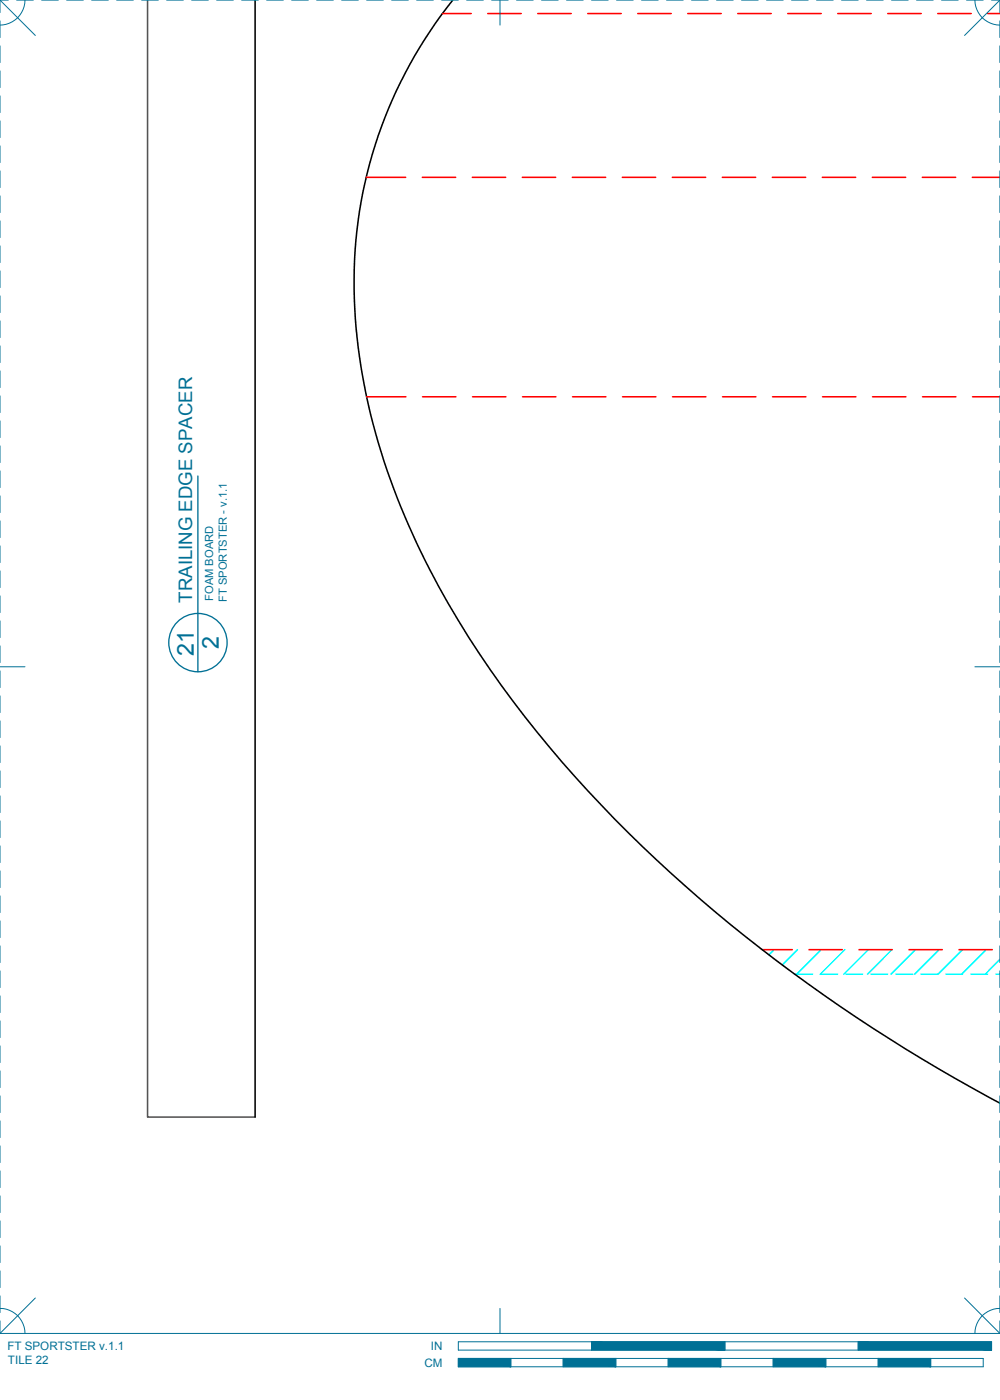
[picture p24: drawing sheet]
<svg xmlns="http://www.w3.org/2000/svg" width="190mm" height="267mm" viewBox="0 0 190 267" stroke-linecap="round" stroke-linejoin="round" font-family="sans-serif">
<defs><g id="words">
<g font-size="4.4" fill="#007095">
<text x="36.9" y="124.9" transform="rotate(-90 36.9 124.9)">21</text>
<text x="41.7" y="123.7" transform="rotate(-90 41.7 123.7)">2</text>
</g>
<text font-size="3.5" fill="#007095" x="36.6" y="114.8" transform="rotate(-90 36.6 114.8)">TRAILING EDGE SPACER</text>
<g font-size="2.2" fill="#007095">
<text x="1.4" y="257.2">FT SPORTSTER v.1.1</text>
<text x="82.1" y="257.2">IN</text>
<text x="1.5" y="259.9">TILE 22</text>
<text x="80.8" y="260.4">CM</text>
</g>
<g font-size="2.1" fill="#007095">
<text x="40.6" y="114.5" transform="rotate(-90 40.6 114.5)">FOAM BOARD</text>
<text x="43.2" y="114.7" transform="rotate(-90 43.2 114.7)">FT SPORTSTER - v.1.1</text>
</g>
</g></defs>
<!-- layer: 04 BEVEL -->
<g fill="none" stroke="#0ff" stroke-width=".3">
<path d="M147.4 180.9l-.9 1M151.4 185.6h3.4M151.9 180.9l-2.9 2.9M156.4 185.6h3.2M156.4 180.9l-4.6 4.7M160.9 180.9l-4.6 4.7M161.2 185.6h3.1M165.4 180.9l-4.7 4.7M165.9 185.6h3.2M169.9 180.9l-4.7 4.7M170.7 185.6h3.2M174.4 180.9l-4.7 4.7"/>
<path d="M175.5 185.6h3.1M178.9 180.9l-4.7 4.7M180.2 185.6h3.2M183.4 180.9l-4.7 4.7M185 185.6h3.2M187.9 180.9l-4.7 4.7M189.7 185.6h.8M190.5 182.8l-2.8 2.8"/>
</g>
<!-- layer: 02 SCORE -->
<g fill="none" stroke="#f00" stroke-width=".3">
<path d="M84.3 2.6h5.4M92.9 2.6h6.4M102.4 2.6h6.4M112 2.6h6.3M121.5 2.6h6.3M131 2.6h6.4M140.5 2.6h6.4M150.1 2.6h6.3M159.6 2.6h6.3M169.1 2.6h6.4M178.6 2.6h6.4M188.2 2.6h2.3"/>
<path d="M69.8 33.8h7.5M80.5 33.8h6.3M90 33.8h6.3M99.5 33.8h6.4M109 33.8h6.4M118.6 33.8h6.3M128.1 33.8h6.3M137.6 33.8h6.4M147.1 33.8h6.4M156.7 33.8h6.3M166.2 33.8h6.3M175.7 33.8h6.4"/>
<path d="M185.2 33.8h5.3M69.8 75.6h7.5M80.5 75.6h6.3M90 75.6h6.4M99.5 75.6h6.4M109.1 75.6h6.3M118.6 75.6h6.3M128.1 75.6h6.4M137.6 75.6h6.4M147.2 75.6h6.3M156.7 75.6h6.3M166.2 75.6h6.4"/>
<path d="M175.7 75.6h6.4M185.3 75.6h5.2M145.2 180.9h5.7M154.1 180.9h6.3M163.6 180.9h6.4M173.1 180.9h6.4M182.7 180.9h6.3"/>
</g>
<!-- layer: 01 CUT -->
<path d="M48.6 0v212.8M86.2 0a86.5 86.5 0 0 0-18 66.2 129 129 0 0 0 15.4 45.6 208.6 208.6 0 0 0 38.8 49.5 310 310 0 0 0 68.1 48.8" fill="none" stroke="#000" stroke-width=".3"/>
<path d="M28.1 0v212.8h20.5" fill="none" stroke="#545454" stroke-width=".3"/>
<!-- layer: 23 NOTES -->
<g fill="none" stroke="#007095" stroke-width=".25">
<path d="M37.7 90.7v37.3"/>
<circle cx="37.7" cy="122.4" r="5.6"/>
</g>
<!-- layer: 22 TILED -->
<g fill="#007095" stroke="#007095" stroke-width=".19">
<path d="M163.5 255.6l25.4 1.6v-1.6zM163.5 255.6l25.4 1.6h-25.4z"/>
<path d="M112.7 255.6l25.4 1.6v-1.6zM112.7 255.6l25.4 1.6h-25.4z"/>
<path d="M167.3 258.8l10 1.6v-1.6zM167.3 258.8l10 1.6h-10z"/>
<path d="M147.3 258.8l10 1.6v-1.6zM147.3 258.8l10 1.6h-10z"/>
<path d="M127.3 258.8l10 1.6v-1.6zM127.3 258.8l10 1.6h-10z"/>
<path d="M107.3 258.8l10 1.6v-1.6zM107.3 258.8l10 1.6h-10z"/>
<path d="M87.3 258.8l10 1.6v-1.6zM87.3 258.8l10 1.6h-10z"/>
</g>
<g fill="none" stroke="#007095" stroke-width=".19">
<path d="M0 0h1.6M0 0v2.4M0 4v3.2M0 8.7v3.2M0 13.5v3.2M0 18.3v3.1M0 0l6.7 6.8M3.2 0h3.1M4.8 0a4.8 4.8 0 0 1-4.8 4.8M7.9 0h3.2M12.7 0h3.2M17.5 0h3.1"/>
<path d="M22.2 0h3.2M27 0h3.2M31.7 0h3.2M36.5 0h3.2M41.3 0h3.1M46 0h3.2M50.8 0h3.2M55.6 0h3.1M60.3 0h3.2M65.1 0h3.2M69.8 0h3.2M74.6 0h3.2"/>
<path d="M79.4 0h3.1M84.1 0h3.2M88.9 0h3.2M93.7 0h3.1M95.2 0v4.8M98.4 0h3.2M103.2 0h3.1M107.9 0h3.2M112.7 0h3.2M117.5 0h3.1M122.2 0h3.2M127 0h3.2"/>
<path d="M131.7 0h3.2M136.5 0h3.2M141.3 0h3.1M146 0h3.2M150.8 0h3.2M155.6 0h3.1M160.3 0h3.2M165.1 0h3.2M169.8 0h3.2M174.6 0h3.2M179.4 0h3.1M184.1 0h3.2"/>
<path d="M185.7 0a4.8 4.8 0 0 0 4.8 4.8M188.9 0h1.6M190.5 0v2.4M190.5 4v3.2M190.5 8.7v3.2M190.5 13.5v3.2M190.5 18.3v3.1M190.5 0l-6.8 6.8M0 23v3.2M0 27.8v3.2M0 32.6v3.1M0 37.3v3.2"/>
<path d="M190.5 23v3.2M190.5 27.8v3.2M190.5 32.6v3.1M190.5 37.3v3.2M0 42.1v3.2M0 46.8v3.2M0 51.6v3.2M0 56.4v3.1M190.5 42.1v3.2M190.5 46.8v3.2M190.5 51.6v3.2M190.5 56.4v3.1"/>
<path d="M0 61.1v3.2M0 65.9v3.2M0 70.7v3.1M0 75.4v3.2M190.5 61.1v3.2M190.5 65.9v3.2M190.5 70.7v3.1M190.5 75.4v3.2M0 80.2v3.2M0 84.9v3.2M0 89.7v3.2M0 94.5v3.1"/>
<path d="M0 99.2v3.2M190.5 80.2v3.2M190.5 84.9v3.2M190.5 89.7v3.2M190.5 94.5v3.1M190.5 99.2v3.2M0 104v3.2M0 108.8v3.1M0 113.5v3.2M0 118.3v3.2M190.5 104v3.2M190.5 108.8v3.1"/>
<path d="M190.5 113.5v3.2M190.5 118.3v3.2M0 127h4.8M0 123v3.2M0 127.8v3.2M0 132.6v3.1M0 137.3v3.2M185.7 127h4.8M190.5 123v3.2M190.5 127.8v3.2M190.5 132.6v3.1M190.5 137.3v3.2"/>
<path d="M0 142.1v3.2M0 146.9v3.1M0 151.6v3.2M0 156.4v3.2M190.5 142.1v3.2M190.5 146.9v3.1M190.5 151.6v3.2M190.5 156.4v3.2M0 161.1v3.2M0 165.9v3.2M0 170.7v3.1M0 175.4v3.2"/>
<path d="M190.5 161.1v3.2M190.5 165.9v3.2M190.5 170.7v3.1M190.5 175.4v3.2M0 180.2v3.2M0 185v3.1M0 189.7v3.2M0 194.5v3.2M0 199.2v3.2M190.5 180.2v3.2M190.5 185v3.1M190.5 189.7v3.2"/>
<path d="M190.5 194.5v3.2M190.5 199.2v3.2M0 204v3.2M0 208.8v3.1M0 213.5v3.2M0 218.3v3.2M190.5 204v3.2M190.5 208.8v3.1M190.5 213.5v3.2M190.5 218.3v3.2M0 223.1v3.1M0 227.8v3.2"/>
<path d="M0 232.6v3.2M0 237.3v3.2M190.5 223.1v3.1M190.5 227.8v3.2M190.5 232.6v3.2M190.5 237.3v3.2M0 249.3a4.7 4.7 0 0 1 4.8 4.7M0 242.1v3.2M0 246.9v3.1M0 251.6v2.4M0 254h190.5M6.7 247.3l-6.7 6.7"/>
<path d="M87.3 255.6h101.6v1.6h-101.6zM87.3 258.8h100v1.6h-100zM95.2 249.3v4.7M97.3 258.8v1.6M107.3 258.8v1.6M112.7 255.6v1.6M117.3 258.8v1.6M127.3 258.8v1.6M137.3 258.8v1.6M138.1 255.6v1.6M147.3 258.8v1.6M157.3 258.8v1.6"/>
<path d="M163.5 255.6v1.6M167.3 258.8v1.6M177.3 258.8v1.6M183.7 247.3l6.8 6.7M190.5 249.3a4.7 4.7 0 0 0-4.8 4.7M190.5 242.1v3.2M190.5 246.9v3.1M190.5 251.6v2.4"/>
</g>
<use href="#words"/>
</svg>
